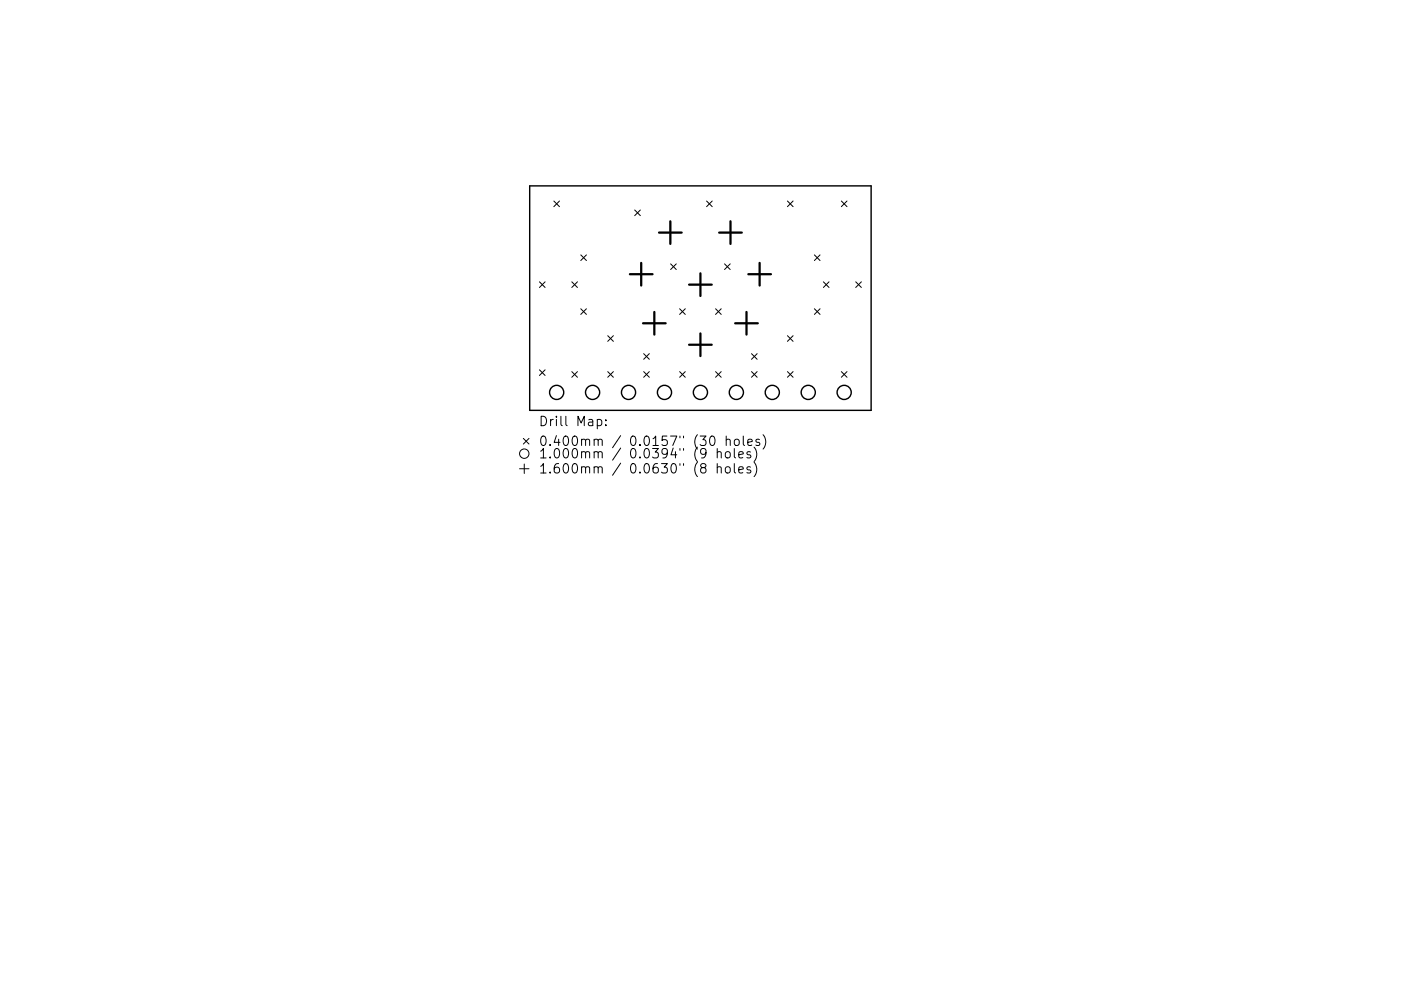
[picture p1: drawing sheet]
<svg xmlns="http://www.w3.org/2000/svg" width="297mm" height="210mm" viewBox="0 0 297 210" stroke-linecap="round" stroke-linejoin="round" font-family="sans-serif">
<defs><g id="words">
<g font-size="2.8">
<text x="114.2" y="90.4">Drill Map:</text>
<text x="114.2" y="94.6">0.400mm / 0.0157&quot; (30 holes)</text>
<text x="114.2" y="97.3">1.000mm / 0.0394&quot; (9 holes)</text>
<text x="114.2" y="100.5">1.600mm / 0.0630&quot; (8 holes)</text>
</g>
</g></defs>
<g fill="none" stroke="#000" stroke-width=".3">
<path d="M112.3 39.4h72.4v47.7h-72.4z"/>
<circle cx="118" cy="83.3" r="1.5"/>
<circle cx="125.6" cy="83.3" r="1.5"/>
<circle cx="133.3" cy="83.3" r="1.5"/>
<circle cx="140.9" cy="83.3" r="1.5"/>
<circle cx="148.5" cy="83.3" r="1.5"/>
<circle cx="156.1" cy="83.3" r="1.5"/>
<circle cx="163.7" cy="83.3" r="1.5"/>
<circle cx="171.4" cy="83.3" r="1.5"/>
<circle cx="179" cy="83.3" r="1.5"/>
</g>
<g fill="none" stroke="#000" stroke-width=".21">
<path d="M114.4 59.8l1.2 1.2M115.6 59.8l-1.2 1.2M117.4 42.6l1.2 1.2M118.6 42.6l-1.2 1.2M121.2 59.8l1.2 1.2M122.4 59.8l-1.2 1.2M123.1 54.1l1.2 1.2M124.3 54.1l-1.2 1.2M134.6 44.6l1.2 1.2M135.8 44.6l-1.2 1.2M142.2 56l1.2 1.2M143.4 56l-1.2 1.2"/>
<path d="M149.8 42.6l1.2 1.2M151 42.6l-1.2 1.2M153.6 56l1.2 1.2M154.8 56l-1.2 1.2M167 42.6l1.2 1.2M168.2 42.6l-1.2 1.2M172.7 54.1l1.2 1.2M173.9 54.1l-1.2 1.2M174.6 59.8l1.2 1.2M175.8 59.8l-1.2 1.2M178.4 42.6l1.2 1.2M179.6 42.6l-1.2 1.2"/>
<path d="M181.4 59.8l1.2 1.2M182.6 59.8l-1.2 1.2M114.4 78.5l1.2 1.2M115.6 78.5l-1.2 1.2M121.2 78.8l1.2 1.2M122.4 78.8l-1.2 1.2M123.1 65.5l1.2 1.2M124.3 65.5l-1.2 1.2M128.9 71.2l1.2 1.2M128.9 78.8l1.2 1.2M130.1 71.2l-1.2 1.2M130.1 78.8l-1.2 1.2"/>
<path d="M136.5 75l1.2 1.2M136.5 78.8l1.2 1.2M137.7 75l-1.2 1.2M137.7 78.8l-1.2 1.2M144.1 65.5l1.2 1.2M144.1 78.8l1.2 1.2M145.3 65.5l-1.2 1.2M145.3 78.8l-1.2 1.2M151.7 65.5l1.2 1.2M151.7 78.8l1.2 1.2M152.9 65.5l-1.2 1.2M152.9 78.8l-1.2 1.2"/>
<path d="M159.3 75l1.2 1.2M159.3 78.8l1.2 1.2M160.5 75l-1.2 1.2M160.5 78.8l-1.2 1.2M167 71.2l1.2 1.2M167 78.8l1.2 1.2M168.2 71.2l-1.2 1.2M168.2 78.8l-1.2 1.2M172.7 65.5l1.2 1.2M173.9 65.5l-1.2 1.2M178.4 78.8l1.2 1.2M179.6 78.8l-1.2 1.2"/>
<path d="M110.2 99.5h2M111 93l1.2 1.2M111.2 98.5v2M112.2 93l-1.2 1.2M126.6 89.1l.6-.1 .4 .4v.5l-.2 .3h-.8M128.4 90.1v.2M128.4 89.1v.2M150.6 92.7l.5-.2a1.25 1.25 0 0 1 0 2l-.4-.1-.2-.3-.1-.8zM152.1 96a.5 .5 0 0 1 .8 .1v1.1M152.1 99.2a.5 .5 0 0 1 .8 .1v1.1M152.1 95.2v2M152.1 98.4v2"/>
<path d="M153.9 96l.3-.2 .5 .2 .1 .8-.2 .3-.4 .1-.3-.2zM153.9 99.2l.3-.2 .5 .2 .1 .8-.2 .3-.4 .1-.3-.2zM154 93.4l.3-.2 .4 .1 .1 1.2M154 92.5v2M155.7 95.2v1.7l.3 .3M155.7 98.4v1.7l.3 .3M155.9 93.3a.54 .54 0 0 1 .8 .3v.5a.54 .54 0 0 1-.5 .4 .54 .54 0 0 1-.5-.4v-.5zM156.6 96.5l1-.2-.1-.4-.6-.1-.3 .3 .1 1h.8M156.6 99.7l1-.2-.1-.4-.6-.1-.3 .3 .1 1h.8M157.6 92.5v1.7l.3 .3M158.5 93.9l1-.2-.1-.4-.6-.1-.3 .3 .1 .9h.8M159.1 95.9l-.5-.1-.2 .3v.3l.7 .2v.5h-.7"/>
<path d="M159.1 99.1l-.5-.1-.2 .3v.3l.7 .2v.5h-.7M159.9 94.9a2.29 2.29 0 0 1 0 3M159.9 98.1a2.29 2.29 0 0 1 0 3M161 93.3l-.5-.1-.2 .3 .1 .3 .6 .1v.5h-.7M161.8 92.2a2.29 2.29 0 0 1 0 3.1"/>
<circle cx="111.2" cy="96.3" r="1"/>
</g>
<g fill="none" stroke="#000" stroke-width=".48">
<path d="M133.5 58.2h4.8M135.9 55.8v4.8M139.7 49.4h4.8M142.1 47v4.7M148.5 58v4.8M152.5 49.4h4.8M154.9 47v4.7M158.7 58.2h4.8M161.1 55.8v4.8M136.3 68.6h4.8M138.7 66.2v4.8M146.1 60.4h4.8"/>
<path d="M146.1 73.1h4.8M148.5 70.7v4.8M155.9 68.6h4.8M158.3 66.2v4.8"/>
</g>
<use href="#words"/>
</svg>
